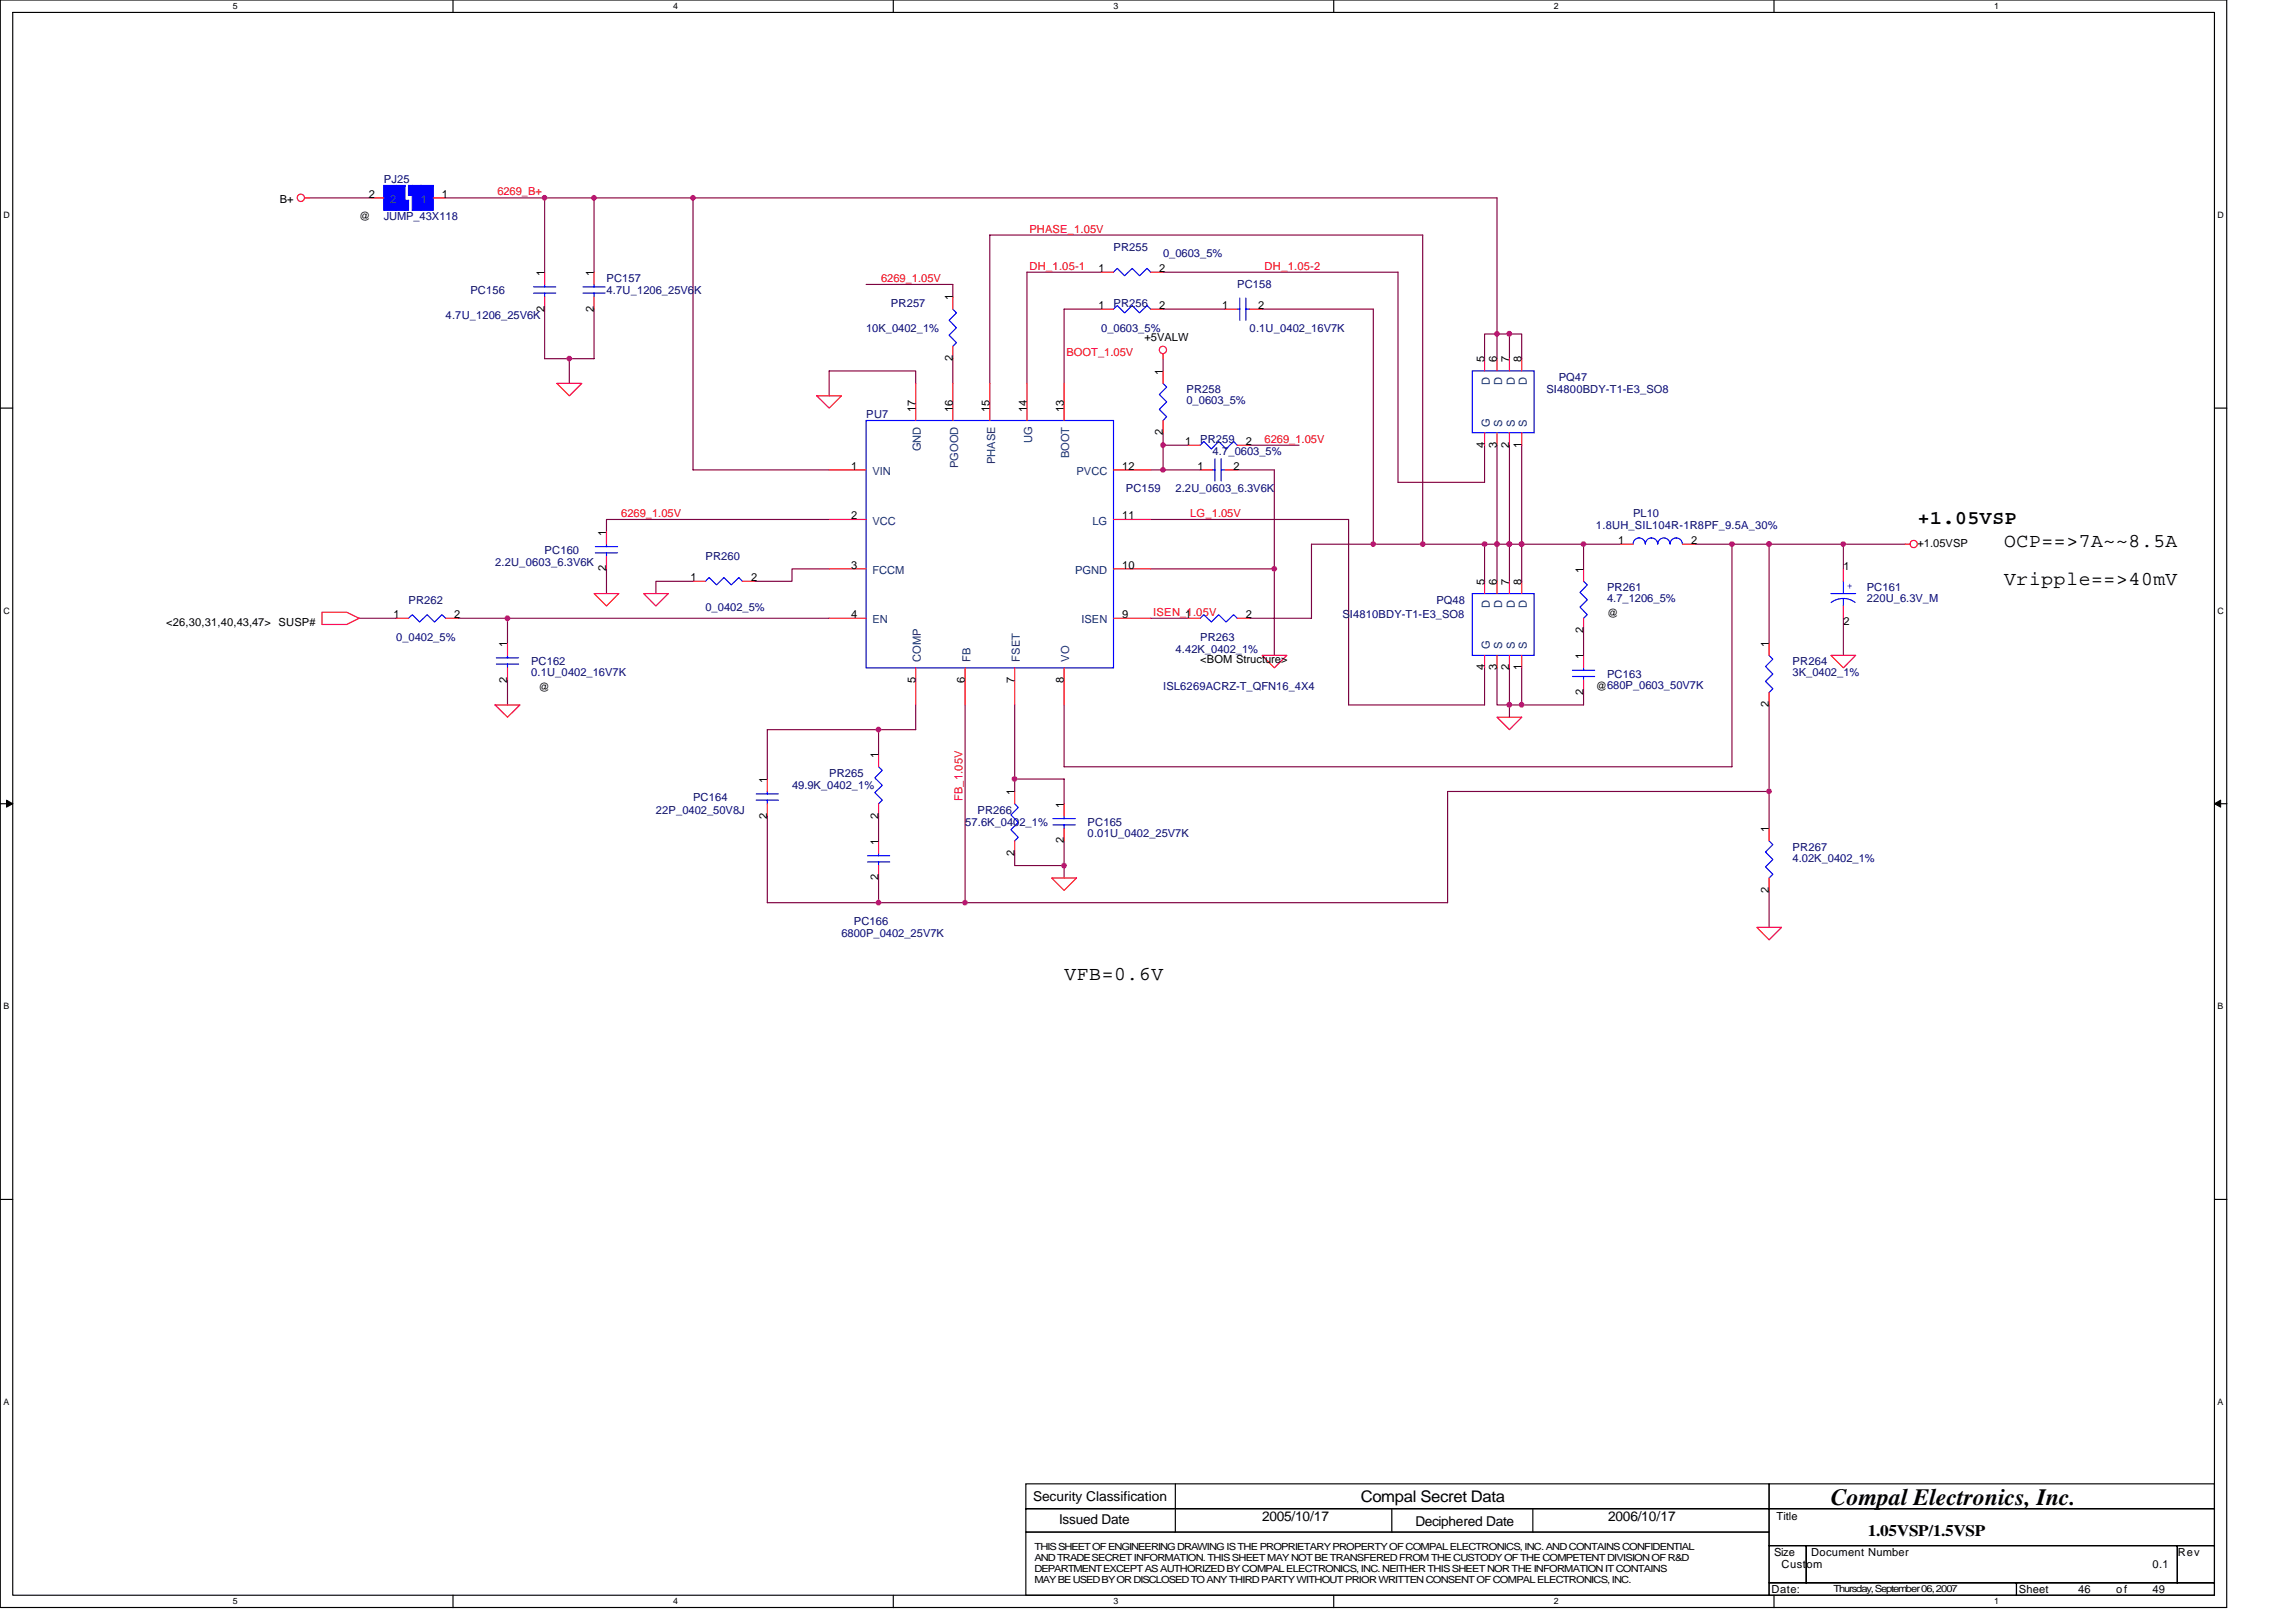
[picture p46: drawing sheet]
<svg xmlns="http://www.w3.org/2000/svg" width="297mm" height="210mm" viewBox="0 0 297 210" stroke-linecap="round" stroke-linejoin="round" font-family="sans-serif">
<defs><g id="words">
<text font-size="3" x="236.9" y="194.8">Compal Electronics, Inc.</text>
<g font-size="2.5">
<text x="248.1" y="67.8">+1.05VSP</text>
<text x="259.3" y="70.8">OCP==&gt;7A~~8.5A</text>
<text x="259.3" y="75.6">Vripple==&gt;40mV</text>
<text x="137.7" y="126.9">VFB=0.6V</text>
</g>
<g font-size="2.1">
<text x="176.1" y="194.4">Compal Secret Data</text>
<text x="241.7" y="198.7">1.05VSP/1.5VSP</text>
</g>
<g font-size="1.8">
<text x="133.7" y="194.2">Security Classification</text>
<text x="137" y="197.3">Issued Date</text>
<text x="163.3" y="196.8">2005/10/17</text>
<text x="183.1" y="197.4">Deciphered Date</text>
<text x="208.1" y="196.8">2006/10/17</text>
</g>
<g font-size="1.4" fill="#000080">
<text x="49.7" y="23.7">PJ25</text>
<text x="49.7" y="28.5">JUMP_43X118</text>
<text x="144.1" y="32.5">PR255</text>
<text x="150.5" y="33.3">0_0603_5%</text>
<text x="57.7" y="41.3">4.7U_1206_25V6K</text>
<text x="60.9" y="38.1">PC156</text>
<text x="78.5" y="36.5">PC157</text>
<text x="78.5" y="38.1">4.7U_1206_25V6K</text>
<text x="115.3" y="39.7">PR257</text>
<text x="144.1" y="39.7">PR256</text>
<text x="160.1" y="37.3">PC158</text>
<text x="112.1" y="42.9">10K_0402_1%</text>
<text x="142.5" y="42.9">0_0603_5%</text>
<text x="161.7" y="42.9">0.1U_0402_16V7K</text>
<text x="153.5" y="50.9">PR258</text>
<text x="153.5" y="52.3">0_0603_5%</text>
<text x="200.1" y="50.9">SI4800BDY-T1-E3_SO8</text>
<text x="201.7" y="49.3">PQ47</text>
<text x="112.1" y="54.1">PU7</text>
<text x="155.3" y="57.3">PR259</text>
<text x="156.9" y="58.9">4.7_0603_5%</text>
<text x="145.7" y="63.7">PC159</text>
<text x="152.1" y="63.7">2.2U_0603_6.3V6K</text>
<text x="70.5" y="71.7">PC160</text>
<text x="206.5" y="68.5">1.8UH_SIL104R-1R8PF_9.5A_30%</text>
<text x="211.3" y="66.9">PL10</text>
<text x="64" y="73.3">2.2U_0603_6.3V6K</text>
<text x="91.3" y="72.5">PR260</text>
<text x="207.9" y="76.5">PR261</text>
<text x="207.9" y="78">4.7_1206_5%</text>
<text x="241.5" y="76.5">PC161</text>
<text x="241.5" y="78">220U_6.3V_M</text>
<text x="51.3" y="82.9">0_0402_5%</text>
<text x="52.8" y="78.1">PR262</text>
<text x="91.3" y="79.1">0_0402_5%</text>
<text x="155.3" y="82.9">PR263</text>
<text x="173.7" y="80">SI4810BDY-T1-E3_SO8</text>
<text x="185.8" y="78.1">PQ48</text>
<text x="68.7" y="86.1">PC162</text>
<text x="68.7" y="87.5">0.1U_0402_16V7K</text>
<text x="150.5" y="89.3">ISL6269ACRZ-T_QFN16_4X4</text>
<text x="152.1" y="84.5">4.42K_0402_1%</text>
<text x="207.9" y="87.7">PC163</text>
<text x="231.9" y="86.1">PR264</text>
<text x="231.9" y="87.5">3K_0402_1%</text>
<text x="107.3" y="100.5">PR265</text>
<text x="84.9" y="105.3">22P_0402_50V8J</text>
<text x="89.7" y="103.7">PC164</text>
<text x="102.5" y="102.1">49.9K_0402_1%</text>
<text x="124.9" y="106.9">57.6K_0402_1%</text>
<text x="126.5" y="105.3">PR266</text>
<text x="140.7" y="106.9">PC165</text>
<text x="140.7" y="108.4">0.01U_0402_25V7K</text>
<text x="231.9" y="110.1">PR267</text>
<text x="231.9" y="111.5">4.02K_0402_1%</text>
<text x="110.5" y="119.7">PC166</text>
<text x="108.9" y="121.3">6800P_0402_25V7K</text>
</g>
<g font-size="1.4">
<text x="36.2" y="26.3">B+</text>
<text x="46.5" y="28.5">@</text>
<text x="47.7" y="25.6">2</text>
<text x="57.2" y="25.6">1</text>
<text x="70.4" y="35.7" transform="rotate(-90 70.4 35.7)">1</text>
<text x="76.8" y="35.7" transform="rotate(-90 76.8 35.7)">1</text>
<text x="142.1" y="35.2">1</text>
<text x="150" y="35.2">2</text>
<text x="70.4" y="40.3" transform="rotate(-90 70.4 40.3)">2</text>
<text x="76.8" y="40.3" transform="rotate(-90 76.8 40.3)">2</text>
<text x="123.3" y="38.9" transform="rotate(-90 123.3 38.9)">1</text>
<text x="142.1" y="40">1</text>
<text x="150" y="40">2</text>
<text x="158.1" y="40">1</text>
<text x="162.8" y="40">2</text>
<text x="123.3" y="46.7" transform="rotate(-90 123.3 46.7)">2</text>
<text x="148.1" y="44.2">+5VALW</text>
<text x="192" y="46.9" transform="rotate(-90 192 46.9)">5</text>
<text x="193.7" y="46.9" transform="rotate(-90 193.7 46.9)">6</text>
<text x="195.3" y="46.9" transform="rotate(-90 195.3 46.9)">7</text>
<text x="196.8" y="46.9" transform="rotate(-90 196.8 46.9)">8</text>
<text x="118.4" y="53.3" transform="rotate(-90 118.4 53.3)">17</text>
<text x="123.3" y="53.3" transform="rotate(-90 123.3 53.3)">16</text>
<text x="128" y="53.3" transform="rotate(-90 128 53.3)">15</text>
<text x="132.8" y="53.3" transform="rotate(-90 132.8 53.3)">14</text>
<text x="137.6" y="53.3" transform="rotate(-90 137.6 53.3)">13</text>
<text x="150.4" y="48.5" transform="rotate(-90 150.4 48.5)">1</text>
<text x="150.4" y="56.3" transform="rotate(-90 150.4 56.3)">2</text>
<text x="153.3" y="57.6">1</text>
<text x="161.2" y="57.6">2</text>
<text x="192" y="57.9" transform="rotate(-90 192 57.9)">4</text>
<text x="193.7" y="57.9" transform="rotate(-90 193.7 57.9)">3</text>
<text x="195.3" y="57.9" transform="rotate(-90 195.3 57.9)">2</text>
<text x="196.8" y="57.9" transform="rotate(-90 196.8 57.9)">1</text>
<text x="110.1" y="60.8">1</text>
<text x="145.2" y="60.8">12</text>
<text x="154.9" y="60.8">1</text>
<text x="159.6" y="60.8">2</text>
<text x="78.4" y="69.3" transform="rotate(-90 78.4 69.3)">1</text>
<text x="110.1" y="67.2">2</text>
<text x="145.2" y="67.2">11</text>
<text x="209.4" y="70.4">1</text>
<text x="218.8" y="70.4">2</text>
<text x="248.1" y="70.7">+1.05VSP</text>
<text x="78.4" y="73.9" transform="rotate(-90 78.4 73.9)">2</text>
<text x="89.3" y="75.2">1</text>
<text x="97.2" y="75.2">2</text>
<text x="110.1" y="73.6">3</text>
<text x="145.2" y="73.6">10</text>
<text x="192" y="75.7" transform="rotate(-90 192 75.7)">5</text>
<text x="193.7" y="75.7" transform="rotate(-90 193.7 75.7)">6</text>
<text x="195.3" y="75.7" transform="rotate(-90 195.3 75.7)">7</text>
<text x="196.8" y="75.7" transform="rotate(-90 196.8 75.7)">8</text>
<text x="204.8" y="74.1" transform="rotate(-90 204.8 74.1)">1</text>
<text x="238.5" y="73.8">1</text>
<text x="21.5" y="81">&lt;26,30,31,40,43,47&gt; SUSP#</text>
<text x="50.9" y="80">1</text>
<text x="58.8" y="80">2</text>
<text x="65.6" y="83.7" transform="rotate(-90 65.6 83.7)">1</text>
<text x="110.1" y="80">4</text>
<text x="145.2" y="80">9</text>
<text x="153.3" y="80">1</text>
<text x="161.2" y="80">2</text>
<text x="204.8" y="81.9" transform="rotate(-90 204.8 81.9)">2</text>
<text x="207.9" y="79.9">@</text>
<text x="228.9" y="83.7" transform="rotate(-90 228.9 83.7)">1</text>
<text x="238.5" y="80.8">2</text>
<text x="65.6" y="88.3" transform="rotate(-90 65.6 88.3)">2</text>
<text x="69.7" y="89.5">@</text>
<text x="118.4" y="88.3" transform="rotate(-90 118.4 88.3)">5</text>
<text x="124.8" y="88.3" transform="rotate(-90 124.8 88.3)">6</text>
<text x="131.3" y="88.3" transform="rotate(-90 131.3 88.3)">7</text>
<text x="137.6" y="88.3" transform="rotate(-90 137.6 88.3)">8</text>
<text x="155.3" y="85.8">&lt;BOM Structure&gt;</text>
<text x="192" y="86.7" transform="rotate(-90 192 86.7)">4</text>
<text x="193.7" y="86.7" transform="rotate(-90 193.7 86.7)">3</text>
<text x="195.3" y="86.7" transform="rotate(-90 195.3 86.7)">2</text>
<text x="196.8" y="86.7" transform="rotate(-90 196.8 86.7)">1</text>
<text x="204.8" y="89.9" transform="rotate(-90 204.8 89.9)">2</text>
<text x="204.8" y="85.3" transform="rotate(-90 204.8 85.3)">1</text>
<text x="206.5" y="89.3">@680P_0603_50V7K</text>
<text x="228.9" y="91.5" transform="rotate(-90 228.9 91.5)">2</text>
<text x="99.2" y="101.3" transform="rotate(-90 99.2 101.3)">1</text>
<text x="113.6" y="98.1" transform="rotate(-90 113.6 98.1)">1</text>
<text x="99.2" y="105.9" transform="rotate(-90 99.2 105.9)">2</text>
<text x="113.6" y="105.9" transform="rotate(-90 113.6 105.9)">2</text>
<text x="131.3" y="102.9" transform="rotate(-90 131.3 102.9)">1</text>
<text x="137.6" y="104.5" transform="rotate(-90 137.6 104.5)">1</text>
<text x="228.9" y="107.7" transform="rotate(-90 228.9 107.7)">1</text>
<text x="113.6" y="113.9" transform="rotate(-90 113.6 113.9)">2</text>
<text x="113.6" y="109.3" transform="rotate(-90 113.6 109.3)">1</text>
<text x="131.3" y="110.7" transform="rotate(-90 131.3 110.7)">2</text>
<text x="137.6" y="109.2" transform="rotate(-90 137.6 109.2)">2</text>
<text x="228.9" y="115.5" transform="rotate(-90 228.9 115.5)">2</text>
<text x="229.8" y="196.7">Title</text>
<text x="229.5" y="201.3">Size</text>
<text x="230.5" y="202.9">Custom</text>
<text x="234.3" y="201.3">Document Number</text>
<text x="278.5" y="202.9">0.1</text>
<text x="281.7" y="201.3">Rev</text>
<text x="229.2" y="206.1">Date:</text>
<text x="261.2" y="206.1">Sheet</text>
<text x="268.9" y="206.1">46</text>
<text x="273.8" y="206.1">of</text>
<text x="278.5" y="206.1">49</text>
</g>
<g font-size="1.4" fill="#004080">
<text x="50.5" y="26.3">2</text>
<text x="54.4" y="26.3">1</text>
<text x="192.7" y="49.8" transform="rotate(-90 192.7 49.8)">D</text>
<text x="194.3" y="49.8" transform="rotate(-90 194.3 49.8)">D</text>
<text x="196" y="49.8" transform="rotate(-90 196 49.8)">D</text>
<text x="197.5" y="49.8" transform="rotate(-90 197.5 49.8)">D</text>
<text x="119.1" y="58.4" transform="rotate(-90 119.1 58.4)">GND</text>
<text x="133.5" y="57.4" transform="rotate(-90 133.5 57.4)">UG</text>
<text x="138.3" y="59.3" transform="rotate(-90 138.3 59.3)">BOOT</text>
<text x="192.7" y="55.2" transform="rotate(-90 192.7 55.2)">G</text>
<text x="194.3" y="55.2" transform="rotate(-90 194.3 55.2)">S</text>
<text x="196" y="55.2" transform="rotate(-90 196 55.2)">S</text>
<text x="197.5" y="55.2" transform="rotate(-90 197.5 55.2)">S</text>
<text x="112.9" y="61.5">VIN</text>
<text x="123.9" y="60.6" transform="rotate(-90 123.9 60.6)">PGOOD</text>
<text x="128.7" y="60.1" transform="rotate(-90 128.7 60.1)">PHASE</text>
<text x="139.3" y="61.5">PVCC</text>
<text x="112.9" y="67.9">VCC</text>
<text x="141.3" y="67.9">LG</text>
<text x="112.9" y="74.3">FCCM</text>
<text x="139.1" y="74.3">PGND</text>
<text x="112.9" y="80.7">EN</text>
<text x="139.9" y="80.7">ISEN</text>
<text x="192.7" y="78.7" transform="rotate(-90 192.7 78.7)">D</text>
<text x="194.3" y="78.7" transform="rotate(-90 194.3 78.7)">D</text>
<text x="196" y="78.7" transform="rotate(-90 196 78.7)">D</text>
<text x="197.5" y="78.7" transform="rotate(-90 197.5 78.7)">D</text>
<text x="119.1" y="85.6" transform="rotate(-90 119.1 85.6)">COMP</text>
<text x="125.5" y="85.6" transform="rotate(-90 125.5 85.6)">FB</text>
<text x="131.9" y="85.6" transform="rotate(-90 131.9 85.6)">FSET</text>
<text x="138.3" y="85.6" transform="rotate(-90 138.3 85.6)">VO</text>
<text x="192.7" y="84" transform="rotate(-90 192.7 84)">G</text>
<text x="194.3" y="84" transform="rotate(-90 194.3 84)">S</text>
<text x="196" y="84" transform="rotate(-90 196 84)">S</text>
<text x="197.5" y="84" transform="rotate(-90 197.5 84)">S</text>
</g>
<g font-size="1.4" fill="#f00">
<text x="64.4" y="25.3">6269_B+</text>
<text x="133.2" y="30.1">PHASE_1.05V</text>
<text x="133.2" y="34.9">DH_1.05-1</text>
<text x="163.6" y="34.9">DH_1.05-2</text>
<text x="114" y="36.5">6269_1.05V</text>
<text x="138" y="46.1">BOOT_1.05V</text>
<text x="163.6" y="57.3">6269_1.05V</text>
<text x="80.4" y="66.9">6269_1.05V</text>
<text x="154" y="66.9">LG_1.05V</text>
<text x="149.2" y="79.7">ISEN_1.05V</text>
<text x="124.5" y="103.7" transform="rotate(-90 124.5 103.7)">FB_1.05V</text>
</g>
<text font-size="1.4" fill="#00f" x="238.9" y="76.2">+</text>
<g font-size="1.3">
<text x="133.8" y="200.5">THIS SHEET OF ENGINEERING DRAWING IS THE PROPRIETARY PROPERTY OF COMPAL ELECTRONICS, INC. AND CONTAINS CONFIDENTIAL</text>
<text x="133.8" y="202">AND TRADE SECRET INFORMATION. THIS SHEET MAY NOT BE TRANSFERED FROM THE CUSTODY OF THE COMPETENT DIVISION OF R&amp;D</text>
<text x="133.8" y="203.5">DEPARTMENT EXCEPT AS AUTHORIZED BY COMPAL ELECTRONICS, INC. NEITHER THIS SHEET NOR THE INFORMATION IT CONTAINS</text>
<text x="133.8" y="204.9">MAY BE USED BY OR DISCLOSED TO ANY THIRD PARTY WITHOUT PRIOR WRITTEN CONSENT OF COMPAL ELECTRONICS, INC.</text>
<text x="237.2" y="206">Thursday, September 06, 2007</text>
</g>
<g font-size="1.1">
<text x="30.1" y="1.2">5</text>
<text x="87.1" y="1.2">4</text>
<text x="144" y="1.2">3</text>
<text x="201" y="1.2">2</text>
<text x="258" y="1.2">1</text>
<text x=".4" y="28.2">D</text>
<text x="286.9" y="28.2">D</text>
<text x=".4" y="79.4">C</text>
<text x="286.9" y="79.4">C</text>
<text x=".4" y="130.6">B</text>
<text x="286.9" y="130.6">B</text>
<text x=".4" y="181.8">A</text>
<text x="286.9" y="181.8">A</text>
<text x="30.1" y="207.6">5</text>
<text x="87.1" y="207.6">4</text>
<text x="144" y="207.6">3</text>
<text x="201" y="207.6">2</text>
<text x="258" y="207.6">1</text>
</g>
</g></defs>
<path d="M0 0h288.1v208h-288.1zM1.6 1.6h284.9v204.8h-284.9z" fill="none" stroke="#000" stroke-width=".15"/>
<g fill="#fff">
<path d="M30.1 .2h.6v1.2h-.6z"/>
<path d="M30.1 206.6h.6v1.3h-.6z"/>
</g>
<path d="M58.6 0v1.6M58.6 206.4v1.6" fill="none" stroke="#000" stroke-width=".15"/>
<g fill="#fff">
<path d="M87.1 .2h.6v1.2h-.6z"/>
<path d="M87.1 206.6h.6v1.3h-.6z"/>
</g>
<path d="M115.6 0v1.6M115.6 206.4v1.6" fill="none" stroke="#000" stroke-width=".15"/>
<g fill="#fff">
<path d="M144 .2h.6v1.2h-.6z"/>
<path d="M144 206.6h.6v1.3h-.6z"/>
</g>
<path d="M172.5 0v1.6M172.5 206.4v1.6" fill="none" stroke="#000" stroke-width=".15"/>
<g fill="#fff">
<path d="M201 .2h.6v1.2h-.6z"/>
<path d="M201 206.6h.6v1.3h-.6z"/>
</g>
<path d="M229.5 0v1.6M229.5 206.4v1.6" fill="none" stroke="#000" stroke-width=".15"/>
<g fill="#fff">
<path d="M258 .2h.6v1.2h-.6z"/>
<path d="M258 206.6h.6v1.3h-.6z"/>
<path d="M.4 27.2h.8v1.3h-.8z"/>
<path d="M286.9 27.2h.8v1.3h-.8z"/>
<path d="M.4 78.4h.8v1.3h-.8z"/>
<path d="M286.9 78.4h.8v1.3h-.8z"/>
</g>
<path d="M0 52.8h1.6M286.5 52.8h1.6" fill="none" stroke="#000" stroke-width=".15"/>
<g fill="#fff">
<path d="M.4 129.6h.8v1.3h-.8z"/>
<path d="M286.9 129.6h.7v1.3h-.7z"/>
</g>
<path d="M0 104h1.6M286.5 104h1.6" fill="none" stroke="#000" stroke-width=".15"/>
<path d="M.8 103.5l.8 .5-.8 .5zM286.5 104l.8-.5v1z" fill="#000" stroke="#000" stroke-width=".13"/>
<g fill="#fff">
<path d="M.4 180.8h.8v1.3h-.8z"/>
<path d="M286.9 180.8h.7v1.3h-.7z"/>
</g>
<g fill="none" stroke="#000" stroke-width=".15">
<path d="M0 155.2h1.6M286.5 155.2h1.6M132.7 192h96.2v3.2h-96.2zM132.7 195.2h96.2v3.1h-96.2zM132.7 198.3h96.2v8.1h-96.2zM152.1 192v6.3M180.1 195.2v3.1M198.3 195.2v3.1M228.9 192h57.6v3.2h-57.6zM228.9 195.2h57.6v4.8h-57.6zM228.9 204.8h32v1.6h-32zM228.9 200h4.8v4.8h-4.8z"/>
<path d="M233.7 200h48v4.8h-48zM260.9 204.8h25.6v1.6h-25.6zM281.7 200h4.8v4.8h-4.8z"/>
</g>
<g fill="none" stroke="#800040" stroke-width=".15">
<path d="M40 25.6h8M57.7 25.6h12.8M70.5 25.6h6.4v9.6M70.5 25.6v9.6M76.9 25.6h116.8v17.6h1.6v3.2M89.7 25.6v35.2h17.6M112.1 36.8h11.2v1.6M142.5 35.2h-9.6v14.4M150.5 35.2h30.4v27.2h11.2v-4.8M70.5 40v6.4h6.4v-6.4M73.7 46.4v3.2M118.5 49.6v-1.6h-11.2v3.2"/>
<path d="M123.3 46.4v3.2M128.1 49.6v-19.2h56v40M142.5 40h-4.8v9.6M150.5 46.4v1.6M150.5 56v4.8M150.5 57.6h3.2M150.5 40h8M161.7 57.6h6.4M163.3 40h14.4v30.4M192.1 46.4v-3.2h1.6v3.2M193.7 57.6v17.6M195.3 43.2h1.6v3.2"/>
<path d="M195.3 57.6v17.6M196.9 57.6v17.6M78.5 73.6v3.2M89.7 75.2h-4.8v1.6M107.3 73.6h-4.8v1.6h-4.8M107.3 67.2h-28.8v1.6M148.9 67.2h25.6v24h17.6v-4.8M148.9 60.8h6.4M148.9 73.6h16M160.1 60.8h4.8v24M192.1 70.4v4.8M204.9 70.4v3.2"/>
<path d="M209.7 70.4h-40v9.6h-8M219.3 70.4h9.6M224.1 70.4v28.8h-86.4v-8M228.9 70.4h9.6v3.2M228.9 70.4v12.8M238.5 70.4h8M46.5 80h4.8M59.3 80h48M65.7 80v3.2M65.7 88v3.2M113.7 97.6v-3.2h-14.4v6.4M118.5 91.2v3.2h-4.8"/>
<path d="M124.9 91.2v25.6M131.3 91.2v9.6h6.4v3.2M148.9 80h4.8M193.7 86.4v4.8h3.2M195.3 86.4v6.4M196.9 86.4v4.8h8v-1.6M204.9 81.6v3.2M228.9 91.2v16M238.5 80v4.8M113.7 105.6v3.2M113.7 113.6v3.2M131.3 110.4v1.6h6.4v1.6"/>
<path d="M131.3 100.8v1.6M137.7 108.8v3.2M228.9 115.2v4.8M228.9 102.4h-41.6v14.4h-88v-11.2"/>
</g>
<g fill="none" stroke="#f00" stroke-width=".15">
<path d="M39.4 25.6h.6M48 25.6h1.7M56 25.6h1.7M70.5 35.2v1.6M70.5 38.4v1.6M76.9 35.2v1.6M76.9 38.4v1.6M123.3 38.4v1.6M142.5 35.2h1.6M148.9 35.2h1.6M72 49.6h3.3l-1.6 1.6zM105.7 51.2h3.2l-1.6 1.6z"/>
<path d="M118.5 49.6v4.8M123.3 44.8v1.6M123.3 49.6v4.8M128.1 49.6v4.8M132.9 49.6v4.8M137.7 49.6v4.8M142.5 40h1.6M148.9 40h1.6M150.5 45.8v.6M150.5 48v1.6M150.5 54.4v1.6M153.7 57.6h1.6"/>
<path d="M158.5 40h1.6M160.1 57.6h1.6M161.7 40h1.6M192.1 46.4v1.6M192.1 56v1.6M193.7 46.4v1.6M193.7 56v1.6M195.3 46.4v1.6M195.3 56v1.6M196.9 46.4v1.6M196.9 56v1.6M41.7 79.2h3.1l1.7 .8-1.7 .8h-3.1z"/>
<path d="M76.9 76.8h3.1l-1.5 1.6zM78.5 68.8v1.6M78.5 72v1.6M83.3 76.8h3.2l-1.6 1.6zM89.7 75.2h1.6M96.1 75.2h1.6M107.3 73.6h4.8M107.3 60.8h4.8M107.3 67.2h4.8M144.1 73.6h4.8M144.1 60.8h4.8M144.1 67.2h4.8"/>
<path d="M155.3 60.8h1.6M158.5 60.8h1.6M192.1 75.2v1.6M193.7 75.2v1.6M195.3 75.2v1.6M196.9 75.2v1.6M204.9 73.6v1.6M209.7 70.4h1.6M217.7 70.4h1.6M238.5 73.6v1.6M238.5 78.4v1.6M246.5 70.4h.6"/>
<path d="M51.3 80h1.5M57.7 80h1.6M64 91.2h3.3l-1.6 1.6zM65.7 83.2v1.6M65.7 86.4v1.6M107.3 80h4.8M113.7 97.6v1.6M118.5 86.4v4.8M124.9 86.4v4.8M131.3 86.4v4.8M137.7 86.4v4.8M144.1 80h4.8"/>
<path d="M153.7 80h1.6M160.1 80h1.6M163.3 84.8h3.2l-1.6 1.6zM192.1 84.8v1.6M193.7 92.8h3.2l-1.6 1.6zM193.7 84.8v1.6M195.3 84.8v1.6M196.9 84.8v1.6M204.9 80v1.6M204.9 84.8v1.6M204.9 88v1.6M228.9 83.2v1.6"/>
<path d="M228.9 89.6v1.6M236.9 84.8h3.2l-1.6 1.6zM99.3 100.8v1.6M99.3 104v1.6M113.7 104v1.6M113.7 108.8v1.6M113.7 112v1.6M131.3 102.4v1.6M131.3 108.8v1.6M136.1 113.6h3.2l-1.6 1.6zM137.7 104v1.6M137.7 107.2v1.6"/>
<path d="M228.9 107.2v1.6M228.9 113.6v1.6M227.3 120h3.2l-1.6 1.6z"/>
<circle cx="38.9" cy="25.6" r=".47"/>
<circle cx="150.4" cy="45.3" r=".47"/>
<circle cx="247.6" cy="70.4" r=".47"/>
</g>
<g fill="none" stroke="#00f" stroke-width=".15">
<path d="M69 37.9h2.9M69 37.1h2.9M70.5 36.8v.3M70.5 37.9v.5M75.4 37.9h2.9M75.4 37.1h2.9M76.9 36.8v.3M76.9 37.9v.5M144.1 35.2l.4-.5 1 1 1-1 .9 1 1-1 .5 .5M160.4 38.6v2.8M161.2 38.6v2.8M112.1 54.4h32v32h-32z"/>
<path d="M123.3 40l.4 .5-.9 .9 .9 1-.9 1 .9 .9-.4 .5M144.1 40l.4-.5 1 1 1-1 .9 1 1-1 .5 .5M150.5 49.6l.4 .5-.9 1 .9 .9-.9 1 .9 .9-.4 .5M155.3 57.6l.4-.5 1 1 1-1 .9 1 1-1 .5 .5M157.2 59.4v2.9M158 59.4v2.9M160.1 40h.3M161.2 40h.5M190.5 48h8v8h-8zM77 71.5h2.9M77 70.7h2.9M78.5 70.4v.3"/>
<path d="M78.5 71.5v.5M91.3 75.2l.4-.5 1 1 1-1 .9 1 1-1 .5 .5M156.9 60.8h.3M158 60.8h.5M190.5 76.8h8v8h-8zM204.9 75.2l.5 .5-1 1 1 .9-1 1 1 .9-.5 .5M211.3 70.4a.78 .78 0 0 1 .8-.8 .78 .78 0 0 1 .7 .8M212.9 70.4a.79 .79 0 0 1 .8-.8 .79 .79 0 0 1 .8 .8 .79 .79 0 0 1 .8-.8 .79 .79 0 0 1 .7 .8 .8 .8 0 0 1 .8-.8 .8 .8 0 0 1 .9 .8M236.9 76.8h3.2M238.5 75.2v1.6M238.5 77.4v1M240 78a2.59 2.59 0 0 0-3.1 0"/>
<path d="M52.8 80l.5-.5 1 1 1-1 .9 1 1-1 .5 .5M64.2 85.9h2.9M64.2 85.1h2.9M65.7 84.8v.3M65.7 85.9v.5M113.7 99.2l.4 .5-.9 1 .9 .9-.9 1 .9 .9-.4 .5M155.3 80l.4-.5 1 1 1-1 .9 1 1-1 .5 .5M203.4 87.5h2.9M203.4 86.7h2.9M204.9 86.4v.3M204.9 87.5v.5M228.9 84.8l.5 .5-1 1 1 .9-1 1 1 .9-.5 .5"/>
<path d="M97.8 103.5h2.9M97.8 102.7h2.9M99.3 102.4v.3M99.3 103.5v.5M112.2 111.5h2.9M112.2 110.7h2.9M113.7 110.4v.3M113.7 111.5v.5M131.3 104l.4 .5-.9 1 .9 .9-.9 1 .9 1-.4 .4M136.2 106.7h2.9M136.2 105.9h2.9M137.7 105.6v.3"/>
<path d="M137.7 106.7v.5M228.9 108.8l.5 .5-1 1 1 .9-1 1 1 .9-.5 .5"/>
</g>
<g fill="#00f" stroke="#00f" stroke-width=".15">
<path d="M54.5 24v3.2h1.5v-3.2z" fill-rule="evenodd"/>
<path d="M53.3 24v3.2h1.2v-3.2z" fill-rule="evenodd"/>
<path d="M52.8 24v1.3h.5v-1.3z" fill-rule="evenodd"/>
<path d="M52.4 25.9v1.3h.4v-1.3z" fill-rule="evenodd"/>
<path d="M51.3 24v3.2h1.1v-3.2z" fill-rule="evenodd"/>
<path d="M49.7 24v3.2h1.6v-3.2z" fill-rule="evenodd"/>
</g>
<g fill="#f0f" stroke="#f0f" stroke-width=".15">
<circle cx="196.9" cy="70.4" r=".31"/>
<circle cx="204.9" cy="70.4" r=".31"/>
<circle cx="193.7" cy="70.4" r=".31"/>
<circle cx="150.5" cy="60.8" r=".31"/>
<circle cx="150.5" cy="57.6" r=".31"/>
<circle cx="196.8" cy="91.2" r=".32"/>
<circle cx="195.3" cy="91.2" r=".32"/>
<circle cx="164.9" cy="73.6" r=".31"/>
<circle cx="70.4" cy="25.6" r=".31"/>
<circle cx="228.9" cy="102.4" r=".31"/>
<circle cx="238.5" cy="70.4" r=".31"/>
<circle cx="124.8" cy="116.8" r=".31"/>
<circle cx="224.1" cy="70.4" r=".31"/>
<circle cx="131.3" cy="100.8" r=".31"/>
<circle cx="137.6" cy="112" r=".32"/>
<circle cx="113.6" cy="94.4" r=".31"/>
<circle cx="113.6" cy="116.8" r=".31"/>
<circle cx="184.1" cy="70.4" r=".31"/>
<circle cx="192.1" cy="70.4" r=".31"/>
<circle cx="195.3" cy="70.4" r=".31"/>
<circle cx="228.9" cy="70.4" r=".31"/>
<circle cx="73.6" cy="46.4" r=".31"/>
<circle cx="89.6" cy="25.6" r=".31"/>
<circle cx="177.7" cy="70.4" r=".31"/>
<circle cx="76.8" cy="25.6" r=".31"/>
<circle cx="65.6" cy="80" r=".32"/>
<circle cx="193.7" cy="43.2" r=".32"/>
<circle cx="195.3" cy="43.2" r=".32"/>
</g>
<use href="#words"/>
</svg>
